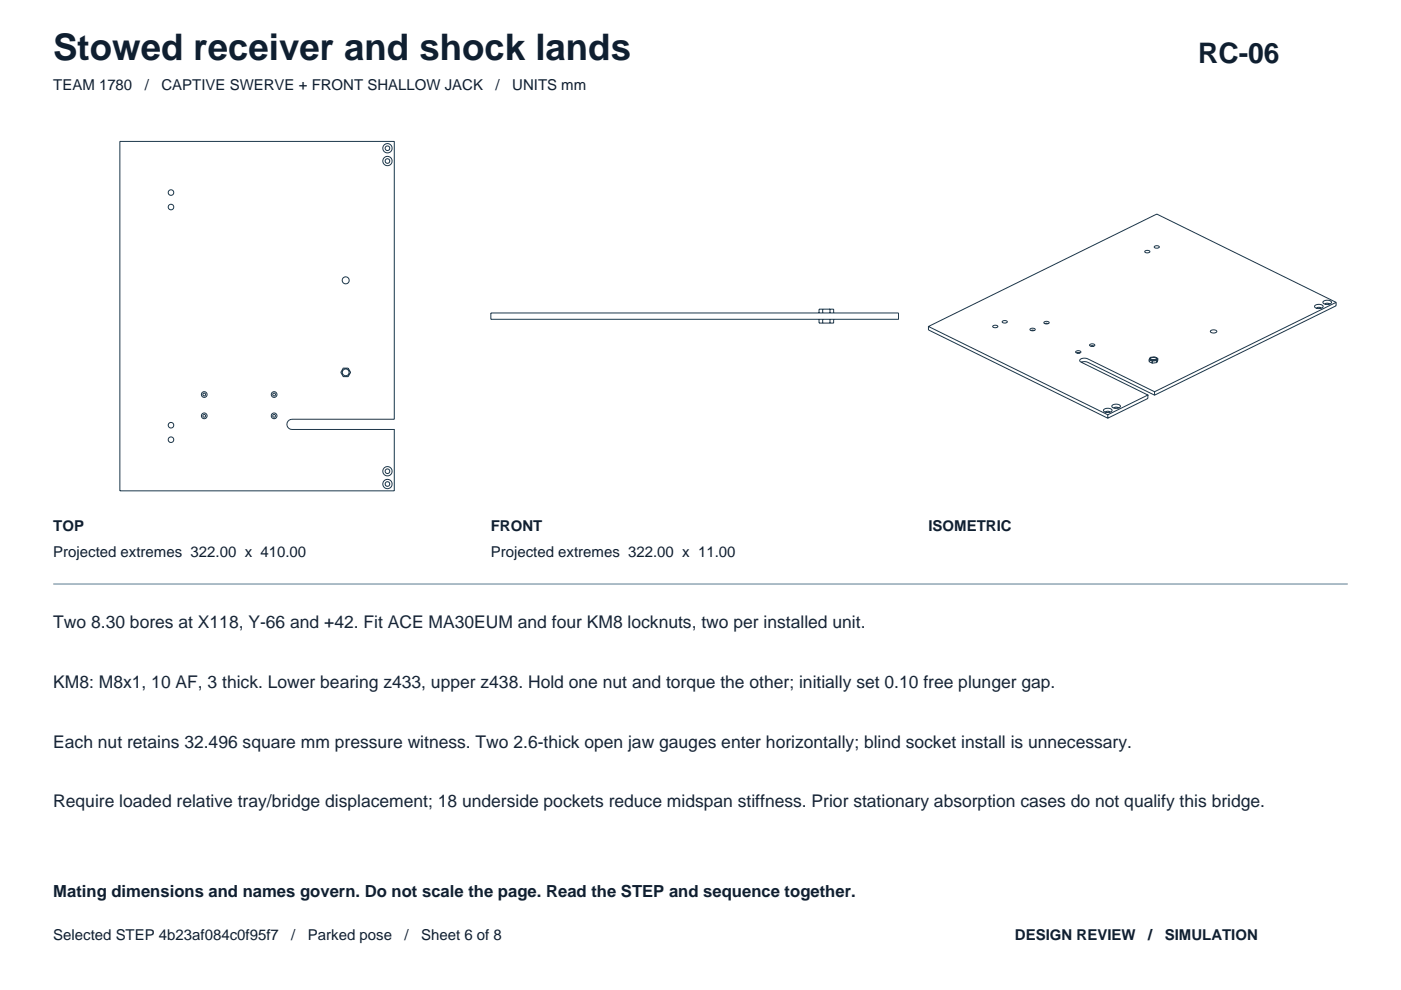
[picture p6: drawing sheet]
<svg xmlns="http://www.w3.org/2000/svg" width="297mm" height="210mm" viewBox="0 0 297 210" stroke-linecap="round" stroke-linejoin="round" font-family="sans-serif">
<defs><g id="words">
<text font-size="7.8" fill="#0f1f30" x="11.3" y="12.7">Stowed receiver and shock lands</text>
<text font-size="6" fill="#0f1f30" x="254" y="13.4">RC-06</text>
<g font-size="3.7" fill="#172436">
<text x="11.3" y="133.1">Two 8.30 bores at X118, Y-66 and +42. Fit ACE MA30EUM and four KM8 locknuts, two per installed unit.</text>
<text x="11.3" y="145.8">KM8: M8x1, 10 AF, 3 thick. Lower bearing z433, upper z438. Hold one nut and torque the other; initially set 0.10 free plunger gap.</text>
<text x="11.3" y="158.5">Each nut retains 32.496 square mm pressure witness. Two 2.6-thick open jaw gauges enter horizontally; blind socket install is unnecessary.</text>
<text x="11.3" y="171.2">Require loaded relative tray/bridge displacement; 18 underside pockets reduce midspan stiffness. Prior stationary absorption cases do not qualify this bridge.</text>
</g>
<text font-size="3.5" fill="#0f1f30" x="11.3" y="190.1">Mating dimensions and names govern. Do not scale the page. Read the STEP and sequence together.</text>
<g font-size="3.2" fill="#0f1f30">
<text x="11.3" y="19.1">TEAM 1780</text>
<text x="30.7" y="19.1">/</text>
<text x="34.2" y="19.1">CAPTIVE SWERVE + FRONT SHALLOW JACK</text>
<text x="105.1" y="19.1">/</text>
<text x="108.6" y="19.1">UNITS mm</text>
<text x="11.3" y="112.5">TOP</text>
<text x="104.1" y="112.5">FRONT</text>
<text x="196.8" y="112.5">ISOMETRIC</text>
<text x="11.3" y="118.2">Projected extremes 322.00 x 410.00</text>
<text x="104.1" y="118.2">Projected extremes 322.00 x 11.00</text>
<text x="11.3" y="199.3">Selected STEP 4b23af084c0f95f7</text>
<text x="61.8" y="199.3">/</text>
<text x="65.3" y="199.3">Parked pose</text>
<text x="85.8" y="199.3">/</text>
<text x="89.3" y="199.3">Sheet 6 of 8</text>
<text x="215.2" y="199.3">DESIGN REVIEW</text>
<text x="243.4" y="199.3">/</text>
<text x="247" y="199.3">SIMULATION</text>
</g>
</g></defs>
<g fill="none" stroke="#17384d" stroke-width=".21">
<path d="M25.4 30h58.2v58.9h-21.7a1.08 1.08 0 0 0-1.1 1.1 1.08 1.08 0 0 0 1.1 1.1h21.7v13h-58.2zM242.7 53.2a.59 .59 0 0 1 1.1 .3l-.8 .1-.3-.2zM244.8 52.3a.59 .59 0 0 1 1 .2l-.8 .1-.3-.2zM72.8 78h1l.5 1-.5 .9h-1l-.5-.9zM104.1 66.4h86.4v1.3h-86.4zM173.7 65.6v.8zM173.7 67.7v.8h3v-.8M173.7 65.6h2.3M174.4 65.6v.8M174.4 67.7v.8M176 66.4v-.8h.7v.8M176 67.7v.8"/>
<path d="M196.8 69.2l38.1 18.7M210.5 69.1a.59 .59 0 0 1 1 .2l-.7 .2-.3-.2zM212.5 68.1a.59 .59 0 0 1 1 .2l-.7 .2-.3-.2zM218.4 69.7a.67 .67 0 0 1 1.1 .2 .58 .58 0 0 1-.6 .3 .58 .58 0 0 1-.5-.5zM218.7 70.1l.2-.1 .3 .1M221.4 68.3a.67 .67 0 0 1 1 .2 .58 .58 0 0 1-.6 .2 .58 .58 0 0 1-.4-.4zM221.6 68.7l.2-.2 .4 .2M228.1 74.5a.67 .67 0 0 1 1.1 .2 .58 .58 0 0 1-.6 .3 .58 .58 0 0 1-.5-.5zM228.3 74.9l.3-.1 .3 .1M229.2 76.8l.7-.1 .7 .1 14.2 7M231 73.1a.67 .67 0 0 1 1.1 .1 .58 .58 0 0 1-.6 .3 .58 .58 0 0 1-.5-.4zM231.3 73.4l.2-.1 .3 .1"/>
<path d="M243.6 76.2v.5zM243.6 76.7l.7 .3M243.9 76l.7-.2 .6 .2a.69 .69 0 0 1-1.2 .3zM244.1 76.3l.5-.1 .5 .1M245.2 76.4l-.9 .2v.4M245.2 76.9l-.9 .1M245.5 76l-.3 .4v.5M245.5 76v.4l-.3 .5M245.5 76l-.7-.3-.9 .1-.3 .4 .7 .4M256.7 70.1l.6-.2 .6 .2a.72 .72 0 0 1-1.2 .4zM278.8 64.8a1.2 1.2 0 0 1 1.7 .2 1.2 1.2 0 0 1-1.8 0zM279.2 65.4a.59 .59 0 0 1 .9 0"/>
<path d="M280.6 63.9a1.2 1.2 0 0 1 1.7 .2 1.2 1.2 0 0 1-1.8 0zM280.9 64.5a.59 .59 0 0 1 1 0M283.3 64.1l-38-18.7-48.5 23.8v.7l38.1 18.8M283.3 64.1v.7l-38.5 19M283.3 64.1l-38.5 19M234.1 86.8a1.2 1.2 0 0 1 1.7 .2 1.2 1.2 0 0 1-1.8 0zM234.4 87.4a.59 .59 0 0 1 .9 0M234.9 87.9v.8M235.8 85.9a1.2 1.2 0 0 1 1.8 .3 1.2 1.2 0 0 1-1.9 0zM236.2 86.5a.59 .59 0 0 1 .9 0M243.4 83.8v.7l-8.5 4.2M244.8 83.1l-14.2-7a1.3 1.3 0 0 0-1.7 .3l.3 .4 14.2 7-8.5 4.1"/>
<path d="M244.8 83.1v.7"/>
<circle cx="82.1" cy="34.1" r=".99"/>
<circle cx="82.1" cy="31.4" r=".99"/>
<circle cx="82.1" cy="31.4" r=".5"/>
<circle cx="82.1" cy="34.1" r=".5"/>
<circle cx="36.3" cy="43.9" r=".6"/>
<circle cx="36.3" cy="40.8" r=".6"/>
<circle cx="73.3" cy="59.4" r=".75"/>
<circle cx="73.3" cy="79" r=".72"/>
<circle cx="36.3" cy="90.2" r=".6"/>
<circle cx="36.3" cy="93.2" r=".6"/>
<circle cx="43.3" cy="83.7" r=".61"/>
<circle cx="43.3" cy="88.2" r=".61"/>
<circle cx="43.3" cy="83.7" r=".3"/>
<circle cx="43.3" cy="88.2" r=".3"/>
<circle cx="58.1" cy="83.7" r=".3"/>
<circle cx="58.1" cy="88.2" r=".3"/>
<circle cx="58.1" cy="83.7" r=".61"/>
<circle cx="58.1" cy="88.2" r=".61"/>
<circle cx="82.1" cy="99.9" r=".99"/>
<circle cx="82.1" cy="99.9" r=".5"/>
<circle cx="82.1" cy="102.6" r=".99"/>
<circle cx="82.1" cy="102.6" r=".5"/>
</g>
<path d="M11.3 123.8h274.5" fill="none" stroke="#597a8f" stroke-width=".21"/>
<use href="#words"/>
</svg>
